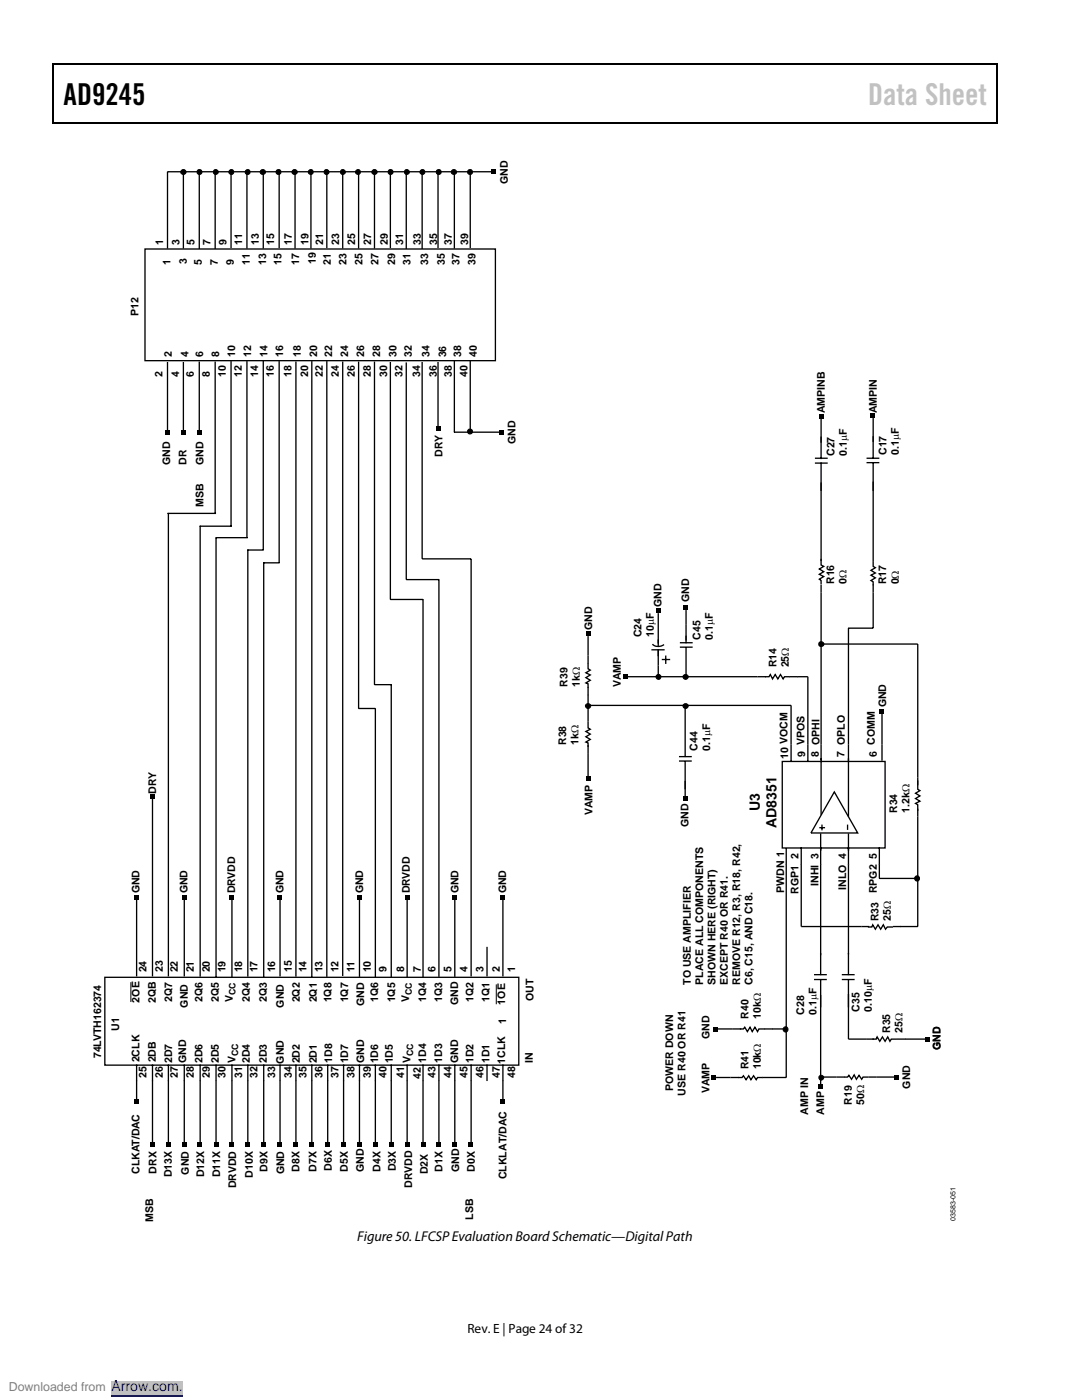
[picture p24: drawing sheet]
<svg xmlns="http://www.w3.org/2000/svg" width="216mm" height="279mm" viewBox="0 0 216 279" stroke-linecap="round" stroke-linejoin="round" font-family="sans-serif">
<defs><g id="words">
<text font-size="6" x="12.7" y="20.9">AD9245</text>
<text font-size="6" fill="#c1c1c1" x="173.2" y="20.9">Data Sheet</text>
<g font-size="2.8">
<text x="151.6" y="161.9" transform="rotate(-90 151.6 161.9)">U3</text>
<text x="155" y="165.3" transform="rotate(-90 155 165.3)">AD8351</text>
<text x="71.3" y="247.7">Figure 50. LFCSP Evaluation Board Schematic—Digital Path</text>
</g>
<text font-size="2.8" fill="#00f" x="22.2" y="277.6">Arrow.com.</text>
<text font-size="2.7" x="93.3" y="266">Rev. E | Page 24 of32</text>
<text font-size="2.5" fill="#808080" x="1.8" y="277.6">Downloaded from</text>
<g font-size="2.1">
<text x="101.4" y="36.7" transform="rotate(-90 101.4 36.7)">GND</text>
<text x="32.5" y="48.9" transform="rotate(-90 32.5 48.9)">1</text>
<text x="34" y="52.8" transform="rotate(-90 34 52.8)">1</text>
<text x="35.8" y="48.8" transform="rotate(-90 35.8 48.8)">3</text>
<text x="37.3" y="52.7" transform="rotate(-90 37.3 52.7)">3</text>
<text x="38.8" y="48.9" transform="rotate(-90 38.8 48.9)">5</text>
<text x="40.3" y="52.8" transform="rotate(-90 40.3 52.8)">5</text>
<text x="42" y="48.9" transform="rotate(-90 42 48.9)">7</text>
<text x="43.5" y="52.8" transform="rotate(-90 43.5 52.8)">7</text>
<text x="45.2" y="48.9" transform="rotate(-90 45.2 48.9)">9</text>
<text x="46.6" y="52.8" transform="rotate(-90 46.6 52.8)">9</text>
<text x="48.4" y="48.9" transform="rotate(-90 48.4 48.9)">11</text>
<text x="49.8" y="52.8" transform="rotate(-90 49.8 52.8)">11</text>
<text x="51.6" y="48.9" transform="rotate(-90 51.6 48.9)">13</text>
<text x="53.1" y="52.8" transform="rotate(-90 53.1 52.8)">13</text>
<text x="54.7" y="48.9" transform="rotate(-90 54.7 48.9)">15</text>
<text x="56.2" y="52.8" transform="rotate(-90 56.2 52.8)">15</text>
<text x="58.3" y="48.9" transform="rotate(-90 58.3 48.9)">17</text>
<text x="59.7" y="52.8" transform="rotate(-90 59.7 52.8)">17</text>
<text x="61.6" y="48.8" transform="rotate(-90 61.6 48.8)">19</text>
<text x="63" y="52.7" transform="rotate(-90 63 52.7)">19</text>
<text x="64.5" y="48.9" transform="rotate(-90 64.5 48.9)">21</text>
<text x="66" y="52.8" transform="rotate(-90 66 52.8)">21</text>
<text x="67.7" y="48.9" transform="rotate(-90 67.7 48.9)">23</text>
<text x="69.2" y="52.8" transform="rotate(-90 69.2 52.8)">23</text>
<text x="70.9" y="48.9" transform="rotate(-90 70.9 48.9)">25</text>
<text x="72.4" y="52.8" transform="rotate(-90 72.4 52.8)">25</text>
<text x="74.1" y="48.9" transform="rotate(-90 74.1 48.9)">27</text>
<text x="75.5" y="52.8" transform="rotate(-90 75.5 52.8)">27</text>
<text x="77.4" y="48.9" transform="rotate(-90 77.4 48.9)">29</text>
<text x="78.8" y="52.8" transform="rotate(-90 78.8 52.8)">29</text>
<text x="80.4" y="48.9" transform="rotate(-90 80.4 48.9)">31</text>
<text x="81.9" y="52.8" transform="rotate(-90 81.9 52.8)">31</text>
<text x="84" y="48.9" transform="rotate(-90 84 48.9)">33</text>
<text x="85.4" y="52.8" transform="rotate(-90 85.4 52.8)">33</text>
<text x="87.2" y="48.9" transform="rotate(-90 87.2 48.9)">35</text>
<text x="88.7" y="52.8" transform="rotate(-90 88.7 52.8)">35</text>
<text x="90.2" y="48.9" transform="rotate(-90 90.2 48.9)">37</text>
<text x="91.7" y="52.8" transform="rotate(-90 91.7 52.8)">37</text>
<text x="93.4" y="48.9" transform="rotate(-90 93.4 48.9)">39</text>
<text x="94.9" y="52.8" transform="rotate(-90 94.9 52.8)">39</text>
<text x="27.6" y="63.1" transform="rotate(-90 27.6 63.1)">P12</text>
<text x="34.3" y="71.3" transform="rotate(-90 34.3 71.3)">2</text>
<text x="37.6" y="71.3" transform="rotate(-90 37.6 71.3)">4</text>
<text x="40.6" y="71.3" transform="rotate(-90 40.6 71.3)">6</text>
<text x="43.7" y="71.3" transform="rotate(-90 43.7 71.3)">8</text>
<text x="46.9" y="71.3" transform="rotate(-90 46.9 71.3)">10</text>
<text x="50.1" y="71.3" transform="rotate(-90 50.1 71.3)">12</text>
<text x="53.4" y="71.3" transform="rotate(-90 53.4 71.3)">14</text>
<text x="56.5" y="71.3" transform="rotate(-90 56.5 71.3)">16</text>
<text x="60" y="71.3" transform="rotate(-90 60 71.3)">18</text>
<text x="63.3" y="71.3" transform="rotate(-90 63.3 71.3)">20</text>
<text x="66.3" y="71.3" transform="rotate(-90 66.3 71.3)">22</text>
<text x="69.5" y="71.3" transform="rotate(-90 69.5 71.3)">24</text>
<text x="72.6" y="71.3" transform="rotate(-90 72.6 71.3)">26</text>
<text x="75.8" y="71.3" transform="rotate(-90 75.8 71.3)">28</text>
<text x="79.1" y="71.3" transform="rotate(-90 79.1 71.3)">30</text>
<text x="82.2" y="71.3" transform="rotate(-90 82.2 71.3)">32</text>
<text x="85.7" y="71.3" transform="rotate(-90 85.7 71.3)">34</text>
<text x="89" y="71.3" transform="rotate(-90 89 71.3)">36</text>
<text x="92" y="71.3" transform="rotate(-90 92 71.3)">38</text>
<text x="95.2" y="71.3" transform="rotate(-90 95.2 71.3)">40</text>
<text x="32.4" y="75.2" transform="rotate(-90 32.4 75.2)">2</text>
<text x="35.7" y="75.2" transform="rotate(-90 35.7 75.2)">4</text>
<text x="38.7" y="75.2" transform="rotate(-90 38.7 75.2)">6</text>
<text x="41.9" y="75.2" transform="rotate(-90 41.9 75.2)">8</text>
<text x="45.1" y="75.2" transform="rotate(-90 45.1 75.2)">10</text>
<text x="48.3" y="75.2" transform="rotate(-90 48.3 75.2)">12</text>
<text x="51.5" y="75.2" transform="rotate(-90 51.5 75.2)">14</text>
<text x="54.6" y="75.2" transform="rotate(-90 54.6 75.2)">16</text>
<text x="58.2" y="75.2" transform="rotate(-90 58.2 75.2)">18</text>
<text x="61.5" y="75.2" transform="rotate(-90 61.5 75.2)">20</text>
<text x="64.4" y="75.2" transform="rotate(-90 64.4 75.2)">22</text>
<text x="67.6" y="75.2" transform="rotate(-90 67.6 75.2)">24</text>
<text x="70.8" y="75.2" transform="rotate(-90 70.8 75.2)">26</text>
<text x="74" y="75.2" transform="rotate(-90 74 75.2)">28</text>
<text x="77.3" y="75.2" transform="rotate(-90 77.3 75.2)">30</text>
<text x="80.3" y="75.2" transform="rotate(-90 80.3 75.2)">32</text>
<text x="83.9" y="75.2" transform="rotate(-90 83.9 75.2)">34</text>
<text x="87.2" y="75.3" transform="rotate(-90 87.2 75.3)">36</text>
<text x="90.1" y="75.2" transform="rotate(-90 90.1 75.2)">38</text>
<text x="93.3" y="75.2" transform="rotate(-90 93.3 75.2)">40</text>
<text x="164.6" y="82.5" transform="rotate(-90 164.6 82.5)">AMPINB</text>
<text x="174.9" y="82.5" transform="rotate(-90 174.9 82.5)">AMPIN</text>
<text x="102.9" y="88.6" transform="rotate(-90 102.9 88.6)">GND</text>
<text x="34" y="92.8" transform="rotate(-90 34 92.8)">GND</text>
<text x="37.2" y="92.8" transform="rotate(-90 37.2 92.8)">DR</text>
<text x="40.6" y="92.8" transform="rotate(-90 40.6 92.8)">GND</text>
<text x="88.3" y="91.1" transform="rotate(-90 88.3 91.1)">DRY</text>
<text x="166.5" y="91" transform="rotate(-90 166.5 91)">C27</text>
<text x="169" y="91" transform="rotate(-90 169 91)">0.1µF</text>
<text x="176.9" y="90.8" transform="rotate(-90 176.9 90.8)">C17</text>
<text x="179.3" y="90.8" transform="rotate(-90 179.3 90.8)">0.1µF</text>
<text x="40.6" y="101.1" transform="rotate(-90 40.6 101.1)">MSB</text>
<text x="166.5" y="116.6" transform="rotate(-90 166.5 116.6)">R16</text>
<text x="168.9" y="116.6" transform="rotate(-90 168.9 116.6)">0Ω</text>
<text x="176.9" y="116.6" transform="rotate(-90 176.9 116.6)">R17</text>
<text x="179.3" y="116.6" transform="rotate(-90 179.3 116.6)">0Ω</text>
<text x="118.1" y="125.7" transform="rotate(-90 118.1 125.7)">GND</text>
<text x="132" y="121.1" transform="rotate(-90 132 121.1)">GND</text>
<text x="137.5" y="120.2" transform="rotate(-90 137.5 120.2)">GND</text>
<text x="128" y="127.2" transform="rotate(-90 128 127.2)">C24</text>
<text x="130.5" y="127.2" transform="rotate(-90 130.5 127.2)">10µF</text>
<text x="139.8" y="127.7" transform="rotate(-90 139.8 127.7)">C45</text>
<text x="142.2" y="127.7" transform="rotate(-90 142.2 127.7)">0.1µF</text>
<text x="113.3" y="137.1" transform="rotate(-90 113.3 137.1)">R39</text>
<text x="115.7" y="137.1" transform="rotate(-90 115.7 137.1)">1kΩ</text>
<text x="123.9" y="137.2" transform="rotate(-90 123.9 137.2)">VAMP</text>
<text x="155" y="133.2" transform="rotate(-90 155 133.2)">R14</text>
<text x="157.4" y="133.2" transform="rotate(-90 157.4 133.2)">25Ω</text>
<text x="176.8" y="141.2" transform="rotate(-90 176.8 141.2)">GND</text>
<text x="113" y="148.7" transform="rotate(-90 113 148.7)">R38</text>
<text x="115.4" y="148.7" transform="rotate(-90 115.4 148.7)">1kΩ</text>
<text x="139.2" y="149.9" transform="rotate(-90 139.2 149.9)">C44</text>
<text x="141.7" y="149.9" transform="rotate(-90 141.7 149.9)">0.1µF</text>
<text x="157.3" y="151.4" transform="rotate(-90 157.3 151.4)">10 VOCM</text>
<text x="160.7" y="151.1" transform="rotate(-90 160.7 151.1)">9 VPOS</text>
<text x="163.4" y="151.1" transform="rotate(-90 163.4 151.1)">8 OPHI</text>
<text x="168.5" y="151.1" transform="rotate(-90 168.5 151.1)">7 OPLO</text>
<text x="175" y="151.1" transform="rotate(-90 175 151.1)">6 COMM</text>
<text x="31.2" y="158.4" transform="rotate(-90 31.2 158.4)">DRY</text>
<text x="118.2" y="162.7" transform="rotate(-90 118.2 162.7)">VAMP</text>
<text x="137.4" y="165" transform="rotate(-90 137.4 165)">GND</text>
<text x="179" y="162.3" transform="rotate(-90 179 162.3)">R34</text>
<text x="181.5" y="162.3" transform="rotate(-90 181.5 162.3)">1.2kΩ</text>
<text x="27.8" y="178.3" transform="rotate(-90 27.8 178.3)">GND</text>
<text x="37.4" y="178.3" transform="rotate(-90 37.4 178.3)">GND</text>
<text x="46.9" y="178.3" transform="rotate(-90 46.9 178.3)">DRVDD</text>
<text x="56.6" y="178.3" transform="rotate(-90 56.6 178.3)">GND</text>
<text x="72.5" y="178.3" transform="rotate(-90 72.5 178.3)">GND</text>
<text x="81.8" y="178.3" transform="rotate(-90 81.8 178.3)">DRVDD</text>
<text x="91.5" y="178.3" transform="rotate(-90 91.5 178.3)">GND</text>
<text x="101" y="178.3" transform="rotate(-90 101 178.3)">GND</text>
<text x="156.5" y="178.2" transform="rotate(-90 156.5 178.2)">PWDN 1</text>
<text x="159.3" y="178.4" transform="rotate(-90 159.3 178.4)">RGP1 2</text>
<text x="163.3" y="176.8" transform="rotate(-90 163.3 176.8)">INHI 3</text>
<text x="168.8" y="177.6" transform="rotate(-90 168.8 177.6)">INLO 4</text>
<text x="175" y="178.3" transform="rotate(-90 175 178.3)">RPG2 5</text>
<text x="175.3" y="183.8" transform="rotate(-90 175.3 183.8)">R33</text>
<text x="177.8" y="183.8" transform="rotate(-90 177.8 183.8)">25Ω</text>
<text x="29.2" y="194.1" transform="rotate(-90 29.2 194.1)">24</text>
<text x="32.5" y="194" transform="rotate(-90 32.5 194)">23</text>
<text x="35.5" y="194.1" transform="rotate(-90 35.5 194.1)">22</text>
<text x="38.7" y="194.1" transform="rotate(-90 38.7 194.1)">21</text>
<text x="41.8" y="194.1" transform="rotate(-90 41.8 194.1)">20</text>
<text x="45" y="194.1" transform="rotate(-90 45 194.1)">19</text>
<text x="48.3" y="194.1" transform="rotate(-90 48.3 194.1)">18</text>
<text x="51.4" y="194.1" transform="rotate(-90 51.4 194.1)">17</text>
<text x="54.9" y="194.1" transform="rotate(-90 54.9 194.1)">16</text>
<text x="58.2" y="194" transform="rotate(-90 58.2 194)">15</text>
<text x="61.2" y="194.1" transform="rotate(-90 61.2 194.1)">14</text>
<text x="64.4" y="194.1" transform="rotate(-90 64.4 194.1)">13</text>
<text x="67.6" y="194.1" transform="rotate(-90 67.6 194.1)">12</text>
<text x="70.7" y="194.1" transform="rotate(-90 70.7 194.1)">11</text>
<text x="74" y="194.1" transform="rotate(-90 74 194.1)">10</text>
<text x="77.1" y="194.1" transform="rotate(-90 77.1 194.1)">9</text>
<text x="80.6" y="194.1" transform="rotate(-90 80.6 194.1)">8</text>
<text x="83.9" y="194.1" transform="rotate(-90 83.9 194.1)">7</text>
<text x="86.9" y="194.1" transform="rotate(-90 86.9 194.1)">6</text>
<text x="90.1" y="194.1" transform="rotate(-90 90.1 194.1)">5</text>
<text x="93.3" y="194.1" transform="rotate(-90 93.3 194.1)">4</text>
<text x="96.5" y="194.1" transform="rotate(-90 96.5 194.1)">3</text>
<text x="99.7" y="194.1" transform="rotate(-90 99.7 194.1)">2</text>
<text x="102.8" y="194.1" transform="rotate(-90 102.8 194.1)">1</text>
<text x="137.8" y="196.6" transform="rotate(-90 137.8 196.6)">TO USE AMPLIFIER</text>
<text x="140.3" y="196.6" transform="rotate(-90 140.3 196.6)">PLACE ALL COMPONENTS</text>
<text x="142.8" y="196.6" transform="rotate(-90 142.8 196.6)">SHOWN HERE (RIGHT)</text>
<text x="145.2" y="196.6" transform="rotate(-90 145.2 196.6)">EXCEPT R40 OR R41.</text>
<text x="147.7" y="196.6" transform="rotate(-90 147.7 196.6)">REMOVE R12, R3, R18, R42,</text>
<text x="150.2" y="196.6" transform="rotate(-90 150.2 196.6)">C6, C15, AND C18.</text>
<text x="27.9" y="200.1" transform="rotate(-90 27.9 200.1)">2OE</text>
<text x="31.1" y="200.2" transform="rotate(-90 31.1 200.2)">2QB</text>
<text x="34.3" y="200" transform="rotate(-90 34.3 200)">2Q7</text>
<text x="37.5" y="201.1" transform="rotate(-90 37.5 201.1)">GND</text>
<text x="40.4" y="200" transform="rotate(-90 40.4 200)">2Q6</text>
<text x="43.7" y="200" transform="rotate(-90 43.7 200)">2Q5</text>
<text x="46.5" y="200" transform="rotate(-90 46.5 200)">V</text>
<text x="49.9" y="200" transform="rotate(-90 49.9 200)">2Q4</text>
<text x="53.2" y="200" transform="rotate(-90 53.2 200)">2Q3</text>
<text x="56.7" y="201.1" transform="rotate(-90 56.7 201.1)">GND</text>
<text x="59.8" y="200.1" transform="rotate(-90 59.8 200.1)">2Q2</text>
<text x="63.2" y="200.1" transform="rotate(-90 63.2 200.1)">2Q1</text>
<text x="66.2" y="200.1" transform="rotate(-90 66.2 200.1)">1Q8</text>
<text x="69.5" y="200" transform="rotate(-90 69.5 200)">1Q7</text>
<text x="72.7" y="200.8" transform="rotate(-90 72.7 200.8)">GND</text>
<text x="75.5" y="200" transform="rotate(-90 75.5 200)">1Q6</text>
<text x="78.8" y="200" transform="rotate(-90 78.8 200)">1Q5</text>
<text x="81.7" y="200" transform="rotate(-90 81.7 200)">V</text>
<text x="85" y="199.9" transform="rotate(-90 85 199.9)">1Q4</text>
<text x="88.2" y="199.9" transform="rotate(-90 88.2 199.9)">1Q3</text>
<text x="91.4" y="200.6" transform="rotate(-90 91.4 200.6)">GND</text>
<text x="94.5" y="200" transform="rotate(-90 94.5 200)">1Q2</text>
<text x="97.6" y="200" transform="rotate(-90 97.6 200)">1Q1</text>
<text x="100.8" y="200.5" transform="rotate(-90 100.8 200.5)">1OE</text>
<text x="106.4" y="199.8" transform="rotate(-90 106.4 199.8)">OUT</text>
<text x="149.4" y="203.3" transform="rotate(-90 149.4 203.3)">R40</text>
<text x="151.8" y="203.3" transform="rotate(-90 151.8 203.3)">10kΩ</text>
<text x="160.4" y="202.6" transform="rotate(-90 160.4 202.6)">C28</text>
<text x="162.9" y="202.6" transform="rotate(-90 162.9 202.6)">0.1µF</text>
<text x="171.5" y="201.9" transform="rotate(-90 171.5 201.9)">C35</text>
<text x="174" y="201.9" transform="rotate(-90 174 201.9)">0.10µF</text>
<text x="23.8" y="205.7" transform="rotate(-90 23.8 205.7)">U1</text>
<text x="101" y="204.4" transform="rotate(-90 101 204.4)">1</text>
<text x="141.5" y="207.4" transform="rotate(-90 141.5 207.4)">GND</text>
<text x="177.6" y="206.2" transform="rotate(-90 177.6 206.2)">R35</text>
<text x="180.1" y="206.2" transform="rotate(-90 180.1 206.2)">25Ω</text>
<text x="187.7" y="209.6" transform="rotate(-90 187.7 209.6)">GND</text>
<text x="20.2" y="211.2" transform="rotate(-90 20.2 211.2)">74LVTH162374</text>
<text x="27.9" y="212" transform="rotate(-90 27.9 212)">2CLK</text>
<text x="29.2" y="215.1" transform="rotate(-90 29.2 215.1)">25</text>
<text x="31.1" y="212" transform="rotate(-90 31.1 212)">2DB</text>
<text x="32.5" y="215.1" transform="rotate(-90 32.5 215.1)">26</text>
<text x="34.3" y="212.2" transform="rotate(-90 34.3 212.2)">2D7</text>
<text x="35.5" y="215.1" transform="rotate(-90 35.5 215.1)">27</text>
<text x="37.2" y="212.2" transform="rotate(-90 37.2 212.2)">GND</text>
<text x="38.7" y="215.1" transform="rotate(-90 38.7 215.1)">28</text>
<text x="40.4" y="212.2" transform="rotate(-90 40.4 212.2)">2D6</text>
<text x="41.8" y="215.1" transform="rotate(-90 41.8 215.1)">29</text>
<text x="43.7" y="212.2" transform="rotate(-90 43.7 212.2)">2D5</text>
<text x="45" y="215.1" transform="rotate(-90 45 215.1)">30</text>
<text x="47" y="212.2" transform="rotate(-90 47 212.2)">V</text>
<text x="48.3" y="215.1" transform="rotate(-90 48.3 215.1)">31</text>
<text x="49.9" y="212.2" transform="rotate(-90 49.9 212.2)">2D4</text>
<text x="51.4" y="215.1" transform="rotate(-90 51.4 215.1)">32</text>
<text x="53.2" y="212.2" transform="rotate(-90 53.2 212.2)">2D3</text>
<text x="54.9" y="215.1" transform="rotate(-90 54.9 215.1)">33</text>
<text x="56.7" y="212.3" transform="rotate(-90 56.7 212.3)">GND</text>
<text x="58.2" y="215.1" transform="rotate(-90 58.2 215.1)">34</text>
<text x="59.8" y="212.2" transform="rotate(-90 59.8 212.2)">2D2</text>
<text x="61.2" y="215.1" transform="rotate(-90 61.2 215.1)">35</text>
<text x="63.2" y="212.2" transform="rotate(-90 63.2 212.2)">2D1</text>
<text x="64.4" y="215.1" transform="rotate(-90 64.4 215.1)">36</text>
<text x="66.3" y="212.1" transform="rotate(-90 66.3 212.1)">1D8</text>
<text x="67.6" y="215.1" transform="rotate(-90 67.6 215.1)">37</text>
<text x="69.5" y="212.2" transform="rotate(-90 69.5 212.2)">1D7</text>
<text x="70.7" y="215.1" transform="rotate(-90 70.7 215.1)">38</text>
<text x="72.7" y="212.2" transform="rotate(-90 72.7 212.2)">GND</text>
<text x="74" y="215.1" transform="rotate(-90 74 215.1)">39</text>
<text x="75.5" y="212.2" transform="rotate(-90 75.5 212.2)">1D6</text>
<text x="77.1" y="215.1" transform="rotate(-90 77.1 215.1)">40</text>
<text x="78.4" y="212.2" transform="rotate(-90 78.4 212.2)">1D5</text>
<text x="80.6" y="215.1" transform="rotate(-90 80.6 215.1)">41</text>
<text x="81.9" y="212.2" transform="rotate(-90 81.9 212.2)">V</text>
<text x="83.9" y="215.4" transform="rotate(-90 83.9 215.4)">42</text>
<text x="85" y="212.1" transform="rotate(-90 85 212.1)">1D4</text>
<text x="86.9" y="215.1" transform="rotate(-90 86.9 215.1)">43</text>
<text x="88.2" y="212.1" transform="rotate(-90 88.2 212.1)">1D3</text>
<text x="90.1" y="215.1" transform="rotate(-90 90.1 215.1)">44</text>
<text x="91.4" y="212.1" transform="rotate(-90 91.4 212.1)">GND</text>
<text x="93.3" y="215.1" transform="rotate(-90 93.3 215.1)">45</text>
<text x="94.5" y="212.2" transform="rotate(-90 94.5 212.2)">1D2</text>
<text x="96.5" y="215.1" transform="rotate(-90 96.5 215.1)">46</text>
<text x="97.6" y="212.2" transform="rotate(-90 97.6 212.2)">1D1</text>
<text x="99.7" y="215.1" transform="rotate(-90 99.7 215.1)">47</text>
<text x="100.8" y="212.3" transform="rotate(-90 100.8 212.3)">1CLK</text>
<text x="102.8" y="215.1" transform="rotate(-90 102.8 215.1)">48</text>
<text x="106.3" y="212.1" transform="rotate(-90 106.3 212.1)">IN</text>
<text x="149.4" y="213.4" transform="rotate(-90 149.4 213.4)">R41</text>
<text x="151.8" y="213.4" transform="rotate(-90 151.8 213.4)">10kΩ</text>
<text x="134.3" y="217.8" transform="rotate(-90 134.3 217.8)">POWER DOWN</text>
<text x="136.8" y="218.7" transform="rotate(-90 136.8 218.7)">USE R40 OR R41</text>
<text x="141.5" y="218.1" transform="rotate(-90 141.5 218.1)">VAMP</text>
<text x="170" y="220.4" transform="rotate(-90 170 220.4)">R19</text>
<text x="172.5" y="220.4" transform="rotate(-90 172.5 220.4)">50Ω</text>
<text x="181.6" y="217.3" transform="rotate(-90 181.6 217.3)">GND</text>
<text x="161.2" y="222.4" transform="rotate(-90 161.2 222.4)">AMP IN</text>
<text x="164.4" y="222.4" transform="rotate(-90 164.4 222.4)">AMP</text>
<text x="53.4" y="233.8" transform="rotate(-90 53.4 233.8)">D9X</text>
<text x="59.8" y="233.8" transform="rotate(-90 59.8 233.8)">D8X</text>
<text x="63.2" y="233.8" transform="rotate(-90 63.2 233.8)">D7X</text>
<text x="66.2" y="233.7" transform="rotate(-90 66.2 233.7)">D6X</text>
<text x="69.4" y="233.8" transform="rotate(-90 69.4 233.8)">D5X</text>
<text x="72.6" y="233.9" transform="rotate(-90 72.6 233.9)">GND</text>
<text x="75.9" y="233.8" transform="rotate(-90 75.9 233.8)">D4X</text>
<text x="79" y="233.8" transform="rotate(-90 79 233.8)">D3X</text>
<text x="88.3" y="233.9" transform="rotate(-90 88.3 233.9)">D1X</text>
<text x="91.6" y="233.9" transform="rotate(-90 91.6 233.9)">GND</text>
<text x="94.7" y="233.9" transform="rotate(-90 94.7 233.9)">D0X</text>
<text x="27.9" y="234.3" transform="rotate(-90 27.9 234.3)">CLKAT/DAC</text>
<text x="31.2" y="234.2" transform="rotate(-90 31.2 234.2)">DRX</text>
<text x="34.3" y="235" transform="rotate(-90 34.3 235)">D13X</text>
<text x="37.7" y="234.4" transform="rotate(-90 37.7 234.4)">GND</text>
<text x="40.8" y="235" transform="rotate(-90 40.8 235)">D12X</text>
<text x="43.9" y="234.9" transform="rotate(-90 43.9 234.9)">D11X</text>
<text x="47.1" y="237.1" transform="rotate(-90 47.1 237.1)">DRVDD</text>
<text x="50.4" y="235" transform="rotate(-90 50.4 235)">D10X</text>
<text x="56.7" y="234.4" transform="rotate(-90 56.7 234.4)">GND</text>
<text x="82.2" y="237.1" transform="rotate(-90 82.2 237.1)">DRVDD</text>
<text x="85.4" y="234.4" transform="rotate(-90 85.4 234.4)">D2X</text>
<text x="101" y="235.3" transform="rotate(-90 101 235.3)">CLKLAT/DAC</text>
<text x="30.6" y="243.9" transform="rotate(-90 30.6 243.9)">MSB</text>
<text x="94.4" y="243.4" transform="rotate(-90 94.4 243.4)">LSB</text>
</g>
<g font-size="1.8">
<text x="47" y="198.6" transform="rotate(-90 47 198.6)">CC</text>
<text x="82.2" y="198.6" transform="rotate(-90 82.2 198.6)">CC</text>
<text x="47.5" y="210.8" transform="rotate(-90 47.5 210.8)">CC</text>
<text x="82.4" y="210.8" transform="rotate(-90 82.4 210.8)">CC</text>
</g>
<text font-size="1.4" x="190.7" y="243.7" transform="rotate(-90 190.7 243.7)">03583-051</text>
</g></defs>
<g fill="#000">
<path d="M10.5 12.7h.3v1h-.3zM10.5 12.7h.3v.3h-.3zM133.3 12.7h.3v.3h-.3zM198.8 12.7h.2v1h-.2zM198.8 12.7h.2v.3h-.2zM10.5 24.4h.3v.2h-.3zM98.1 33.8h.9v.9h-.9zM133.1 24.4h.2v.2h-.2zM198.8 24.4h.2v.2h-.2zM32.9 85.8h1v.9h-1zM36.2 85.8h.8v.9h-.8zM39.3 85.8h.9v.9h-.9z"/>
<path d="M87 85.1h.8v1h-.8zM99.6 85.8h.9v.9h-.9zM163.4 82.7h1v.9h-1zM173.7 82.6h1v.8h-1zM116.9 126.1h.9v.8h-.9zM124.4 134.6h.9v1h-.9zM130.9 121.5h.9v.9h-.9zM136.4 120.8h.9v1h-.9zM29.9 158.6h.9v.9h-.9zM116.9 154.8h.9v1h-.9zM136.3 158.9h.9v.9h-.9zM175.5 141.6h.9v.9h-.9z"/>
<path d="M26.7 178.7h.9v.9h-.9zM36.2 178.7h1v.9h-1zM45.8 178.7h.9v.9h-.9zM55.4 178.7h.8v.9h-.8zM71.2 178.7h1v.9h-1zM80.8 178.7h.9v.9h-.9zM90.3 178.7h.9v.9h-.9zM99.8 178.7h.9v.9h-.9zM26.7 219.4h.9v.9h-.9zM99.8 219.4h.9v.9h-.9zM142 214.6h.9v1h-.9zM142.3 205h.9v.9h-.9z"/>
<path d="M163.2 216.4h1v.9h-1zM178.4 214.5h.9v.9h-.9zM184.7 206.9h.9v.9h-.9zM29.9 228h.9v1h-.9zM33.1 228h.9v1h-.9zM36.2 228h1v1h-1zM39.4 228h1v1h-1zM42.7 228h.9v1h-.9zM45.8 228h.9v1h-.9zM49 228h.9v1h-.9zM52.2 228h.9v1h-.9zM55.4 228h.8v1h-.8z"/>
<path d="M58.5 228h.9v1h-.9zM61.7 228h.9v1h-.9zM64.9 228h.8v1h-.8zM68 228h.9v1h-.9zM71.2 228h1v1h-1zM74.4 228h.9v1h-.9zM77.5 228h1v1h-1zM80.8 228h.9v1h-.9zM84 228h.9v1h-.9zM87.1 228h.9v1h-.9zM90.3 228h.9v1h-.9zM93.5 228h.9v1h-.9z"/>
</g>
<path d="M10.7 13.7v10.7M10.8 12.8h122.5M133.6 12.8h65.2M198.9 13.7v10.7M10.8 24.5h188" fill="none" stroke="#000" stroke-width=".25"/>
<g fill="none" stroke="#000" stroke-width=".26">
<path d="M36.6 34.3v15.3M39.8 34.3v15.4M42.9 34.3v15.4M46.1 34.3v15.2M49.3 34.3v15.3M52.5 34.3v15.3M55.7 34.3v15.2M58.9 34.3v15.3M62 34.3v15.3M65.2 34.3v15.2M68.4 34.3v15.3M71.6 34.3v15.3"/>
<path d="M74.7 34.3v15.3M77.9 34.3v15.2M81.1 34.3v15.4M84.2 34.3v15.4M87.4 34.3v15.2M90.7 34.3v15.3M93.8 34.3v15.2M98.6 34.3h-65.2v15.3M28.9 49.7h70v22.3h-70zM33.4 72.2v14.1M36.6 72.2v14.1M39.8 72.2v14.1"/>
<path d="M42.9 72.2v30.3M46.1 72.1v32.9M49.3 72.1v35.2M52.5 71.9v37.9M55.7 72.1v40.2M59 72.2v122.7M62.2 72.1v122.9M65.2 72.1v122.9M68.4 72.2v122.6M71.6 72.2v69.2h3.3v53.6M74.7 72.2v64.4h3.4M77.9 72.2v47.4h6.5"/>
<path d="M81.1 72.3v43.4h6.5M84.2 72.2v39.3h9.8v83.4M87.4 72.2v13.4M90.7 71.9v14.4M93.8 72v14.3M90.6 86.3h9.6M163.8 96.3v15.7M163.8 83.6v4.8M174.2 96.1v15.9M174.2 83.4v4.8M33.4 102.5h9.7M33.6 102.4v92.5"/>
<path d="M39.9 105h6.4M39.9 104.9v90M43 107.3h6.5M43.1 107.3v87.7M49.4 109.8h3.2M49.5 109.7v85.2M52.5 112.3h3.3M52.6 112.2v82.8M84.4 119.5v75.5M87.6 115.6v79.4M163.8 116.6v46M174.2 116.6v8.8h-5"/>
<path d="M78.1 136.6v58.4M117.3 137.1v6.9M117.3 126.9v5.5M125.3 135.1h27.5M131.3 122.4v6M131.3 129.7v5.4M132 131.6h1.7M132.8 130.8v1.7M136.9 121.8v6M157.5 135.1h3.7v16.9M163.8 128.5h19.3v28.2M169.3 125.4v37.6"/>
<path d="M30.4 159v35.9M117.3 140.8h40.6v11.2M117.3 148.7v6.5M136.7 155.8v3.6M156.1 152h20.5v17.2h-20.5zM176 142v9.8M27.3 179.2v15.7M36.8 179.2v15.7M46.3 179.2v15.8M55.9 179.2v15.7M71.7 179.2v15.8M81.2 179.2v15.8"/>
<path d="M90.8 179.2v15.8M100.3 179.2v15.7M156.9 169.3v45.7h-4.8M159.9 169.1v15.8h13.5M163.8 166.3v24.3M169.3 166.3v24.2M175.5 169.1v6.2h7.6M183.1 161.4v23.5h-4.9M20.9 195h82.6v17.6h-82.6zM97.2 189v5.9M163.8 198.6v18.3M169.3 198.4v9h5.1"/>
<path d="M27.3 212.5v7.3M30.4 212.5v15.9M33.6 212.5v15.9M36.8 212.5v15.9M39.9 212.5v15.9M43.1 212.5v15.9M46.3 212.5v15.9M49.5 212.5v15.9M52.6 212.5v15.9M55.9 212.5v15.9M59 212.5v15.9M62.2 212.5v15.9"/>
<path d="M65.4 212.5v15.9M68.6 212.5v15.9M71.7 212.5v15.9M74.9 212.5v15.9M78.1 212.5v15.9M81.2 212.5v15.9M84.4 212.5v15.9M87.6 212.5v15.9M90.8 212.5v15.9M94 212.5v15.9M97.2 212.5v3.2M100.3 212.5v7.3"/>
<path d="M143.2 205.3h4.7M147.5 215h-4.6M156.9 205.3h-4.3M163.8 215h4.7M173.3 215h5.5M179 207.4h6.2"/>
<circle cx="163.9" cy="128.6" r=".48"/>
</g>
<circle cx="163.8" cy="128.6" r=".48" fill="#000"/>
<path d="M169.1 214.9h3l-.1 .2h-3.1z" fill="#fff"/>
<path d="M168.4 215h.7l.3-.4 .5 .8 .5-.9 .5 .9 .5-.8 .5 .8 .3-.4h1.1" fill="none" stroke="#000" stroke-width=".26"/>
<path d="M174.8 207.2h3l-.1 .3h-3z" fill="#fff"/>
<path d="M174.1 207.4h.7l.2-.5 .6 .9 .5-.9 .5 .9 .5-.9 .5 .9 .2-.4h1.2" fill="none" stroke="#000" stroke-width=".26"/>
<path d="M148.1 215h3l-.1 .2h-3.1z" fill="#fff"/>
<path d="M147.4 215h.7l.2-.3 .6 .8 .5-.8 .4 .8 .6-.8 .5 .8 .3-.5h1" fill="none" stroke="#000" stroke-width=".26"/>
<path d="M148.3 205.3h3l-.1 .2h-3z" fill="#fff"/>
<path d="M147.6 205.4h.7l.3-.4 .5 .9 .6-.9 .4 .9 .5-.9 .6 .9 .2-.5h1.3" fill="none" stroke="#000" stroke-width=".26"/>
<path d="M153.4 134.9h3l-.1 .3h-3z" fill="#fff"/>
<path d="M152.7 135.1h.7l.3-.5 .5 .9 .5-.9 .5 .9 .5-.9 .6 .9 .2-.4h1.1" fill="none" stroke="#000" stroke-width=".26"/>
<path d="M173.9 184.8h3.1l-.2 .3h-3z" fill="#fff"/>
<path d="M173.2 185h.8l.1-.4 .6 .8 .5-.8 .5 .8 .6-.8 .4 .8 .3-.4h1.2" fill="none" stroke="#000" stroke-width=".26"/>
<path d="M117.2 133.5l.3 .1v3.1l-.3-.1z" fill="#fff"/>
<path d="M117.3 132.3v1.2l.5 .2-.9 .6 .9 .4-.9 .5 .9 .6-.9 .5 .4 .2v.8" fill="none" stroke="#000" stroke-width=".26"/>
<path d="M117.2 145.3l.3 .2v2.9h-.3z" fill="#fff"/>
<path d="M117.3 144v1.3l.5 .2-.9 .5 .9 .5-.9 .5 .9 .6-.9 .5 .4 .2v.8" fill="none" stroke="#000" stroke-width=".26"/>
<path d="M174.1 113.1l.2 .1v3.1l-.2-.2z" fill="#fff"/>
<path d="M174.2 112v1l.5 .3-.9 .5 .9 .6-.9 .4 .9 .5-.9 .6 .4 .2v.7" fill="none" stroke="#000" stroke-width=".26"/>
<path d="M163.8 112.9l.2 .1v3l-.2-.1z" fill="#fff"/>
<g fill="none" stroke="#000" stroke-width=".26">
<path d="M162.6 92.4h2.6M162.6 91.5h2.6M163.8 87.1v4.5M163.8 92.3v5.7M172.9 91.5h2.6M172.9 92.3h2.6M174.2 87v4.5M174.2 92.3v5.7M163.8 111.5v1.3l.6 .2-.9 .6 .9 .5-.9 .5 .9 .5-.9 .5 .3 .3v.7M130.1 129.7h2.4M130.2 128.5a1.67 1.67 0 0 0 2.3 .1M131.3 127.7v1.3"/>
<path d="M131.3 129.7v1.1M135.7 129.2h2.5M135.7 128.3h2.5M136.9 126.9v1.5M136.9 129.2v5.6M135.5 151.9h2.5M135.5 151h2.5M136.7 141.4v9.7M136.7 151.9v5.6M166.5 158l4.6 8.2h-9.3zM163.5 165.2h1.1M164 164.6v1.1"/>
<path d="M169.1 164.6v1M162.4 195.5h2.6M162.4 194.5h2.6M163.8 190.2v4.4M163.8 195.4v5.6M168 195.5h2.5M168 194.5h2.5M169.3 190.2v4.4M169.3 195.4v5.6"/>
</g>
<g fill="#000">
<circle cx="36.6" cy="34.4" r=".51"/>
<circle cx="39.8" cy="34.3" r=".5"/>
<circle cx="43.1" cy="34.3" r=".5"/>
<circle cx="46.2" cy="34.3" r=".5"/>
<circle cx="49.4" cy="34.3" r=".5"/>
<circle cx="52.4" cy="34.4" r=".51"/>
<circle cx="55.6" cy="34.3" r=".5"/>
<circle cx="58.8" cy="34.4" r=".51"/>
<circle cx="62" cy="34.3" r=".5"/>
<circle cx="65.2" cy="34.3" r=".5"/>
<circle cx="68.4" cy="34.3" r=".5"/>
<circle cx="71.4" cy="34.3" r=".5"/>
<circle cx="74.7" cy="34.4" r=".51"/>
<circle cx="77.9" cy="34.3" r=".5"/>
<circle cx="81.2" cy="34.3" r=".5"/>
<circle cx="84.3" cy="34.3" r=".5"/>
<circle cx="87.5" cy="34.3" r=".5"/>
<circle cx="90.6" cy="34.4" r=".51"/>
<circle cx="93.8" cy="34.3" r=".5"/>
<circle cx="93.8" cy="86.1" r=".49"/>
<circle cx="131.4" cy="135.1" r=".48"/>
<circle cx="136.8" cy="135.1" r=".49"/>
<circle cx="117.3" cy="140.9" r=".49"/>
<circle cx="136.8" cy="140.9" r=".49"/>
<circle cx="183" cy="175.3" r=".51"/>
<circle cx="156.8" cy="205.4" r=".51"/>
<circle cx="163.9" cy="215.1" r=".47"/>
</g>
<g fill="none" stroke="#000" stroke-width=".2">
<path d="M26.1 196v4M99 196.5v3.9"/>
<circle cx="36.6" cy="34.4" r=".51"/>
<circle cx="39.8" cy="34.3" r=".5"/>
<circle cx="43.1" cy="34.3" r=".5"/>
<circle cx="46.2" cy="34.3" r=".5"/>
<circle cx="49.4" cy="34.3" r=".5"/>
<circle cx="52.4" cy="34.4" r=".51"/>
<circle cx="55.6" cy="34.3" r=".5"/>
<circle cx="58.8" cy="34.4" r=".51"/>
<circle cx="62" cy="34.3" r=".5"/>
<circle cx="65.2" cy="34.3" r=".5"/>
<circle cx="68.4" cy="34.3" r=".5"/>
<circle cx="71.4" cy="34.3" r=".5"/>
<circle cx="74.7" cy="34.4" r=".51"/>
<circle cx="77.9" cy="34.3" r=".5"/>
<circle cx="81.2" cy="34.3" r=".5"/>
<circle cx="84.3" cy="34.3" r=".5"/>
<circle cx="87.5" cy="34.3" r=".5"/>
<circle cx="90.6" cy="34.4" r=".51"/>
<circle cx="93.8" cy="34.3" r=".5"/>
<circle cx="93.8" cy="86.1" r=".49"/>
<circle cx="131.4" cy="135.1" r=".48"/>
<circle cx="136.8" cy="135.1" r=".49"/>
<circle cx="117.3" cy="140.9" r=".49"/>
<circle cx="136.8" cy="140.9" r=".49"/>
<circle cx="183" cy="175.3" r=".51"/>
<circle cx="156.8" cy="205.4" r=".51"/>
<circle cx="163.9" cy="215.1" r=".47"/>
</g>
<path d="M163.8 91.5v.9M174.2 91.5v.9M131.3 129v.7M136.9 128.3v.9M136.7 151v1M163.8 194.5v1M169.3 194.5v1" fill="none" stroke="#fff" stroke-width=".35"/>
<path d="M182.9 157.3l.4 .1v3.1l-.4-.1z" fill="#fff"/>
<path d="M183.1 155.8v1.7l.5 .3-.9 .5 .9 .5-.9 .6 .9 .5-.9 .4 .4 .3v1.2" fill="none" stroke="#000" stroke-width=".26"/>
<path d="M0 276.9h70.6" fill="none" stroke="#fff" stroke-width="2.5" stroke-linecap="butt"/>
<path d="M22.2 275.6h14.3v2.6h-14.3z" fill="#c0c0c0"/>
<path d="M22.2 278.6h14.3" fill="none" stroke="#00f" stroke-width=".2"/>
<path d="M0 276.9h70.6" fill="none" stroke="#fff" stroke-width="2.5" stroke-linecap="butt"/>
<path d="M22.2 275.6h14.3v2.6h-14.3z" fill="#c0c0c0"/>
<path d="M22.2 278.6h14.3" fill="none" stroke="#00f" stroke-width=".2"/>
<path d="M0 276.9h70.6" fill="none" stroke="#fff" stroke-width="2.5" stroke-linecap="butt"/>
<path d="M22.2 275.6h14.3v2.6h-14.3z" fill="#c0c0c0"/>
<path d="M22.2 278.6h14.3" fill="none" stroke="#00f" stroke-width=".2"/>
<path d="M0 276.9h70.6" fill="none" stroke="#fff" stroke-width="2.5" stroke-linecap="butt"/>
<path d="M22.2 275.6h14.3v2.6h-14.3z" fill="#c0c0c0"/>
<path d="M22.2 278.6h14.3" fill="none" stroke="#00f" stroke-width=".2"/>
<path d="M0 276.9h70.6" fill="none" stroke="#fff" stroke-width="2.5" stroke-linecap="butt"/>
<path d="M22.2 275.6h14.3v2.6h-14.3z" fill="#c0c0c0"/>
<path d="M22.2 278.6h14.3" fill="none" stroke="#00f" stroke-width=".2"/>
<path d="M0 276.9h70.6" fill="none" stroke="#fff" stroke-width="2.5" stroke-linecap="butt"/>
<path d="M22.2 275.6h14.3v2.6h-14.3z" fill="#c0c0c0"/>
<path d="M22.2 278.6h14.3" fill="none" stroke="#00f" stroke-width=".2"/>
<path d="M0 276.9h70.6" fill="none" stroke="#fff" stroke-width="2.5" stroke-linecap="butt"/>
<path d="M22.2 275.6h14.3v2.6h-14.3z" fill="#c0c0c0"/>
<path d="M22.2 278.6h14.3" fill="none" stroke="#00f" stroke-width=".2"/>
<path d="M0 276.9h70.6" fill="none" stroke="#fff" stroke-width="2.5" stroke-linecap="butt"/>
<path d="M22.2 275.6h14.3v2.6h-14.3z" fill="#c0c0c0"/>
<path d="M22.2 278.6h14.3" fill="none" stroke="#00f" stroke-width=".2"/>
<path d="M0 276.9h70.6" fill="none" stroke="#fff" stroke-width="2.5" stroke-linecap="butt"/>
<path d="M22.2 275.6h14.3v2.6h-14.3z" fill="#c0c0c0"/>
<path d="M22.2 278.6h14.3" fill="none" stroke="#00f" stroke-width=".2"/>
<path d="M0 276.9h70.6" fill="none" stroke="#fff" stroke-width="2.5" stroke-linecap="butt"/>
<path d="M22.2 275.6h14.3v2.6h-14.3z" fill="#c0c0c0"/>
<path d="M22.2 278.6h14.3" fill="none" stroke="#00f" stroke-width=".2"/>
<path d="M0 276.9h70.6" fill="none" stroke="#fff" stroke-width="2.5" stroke-linecap="butt"/>
<path d="M22.2 275.6h14.3v2.6h-14.3z" fill="#c0c0c0"/>
<path d="M22.2 278.6h14.3" fill="none" stroke="#00f" stroke-width=".2"/>
<path d="M0 276.9h70.6" fill="none" stroke="#fff" stroke-width="2.5" stroke-linecap="butt"/>
<path d="M22.2 275.6h14.3v2.6h-14.3z" fill="#c0c0c0"/>
<path d="M22.2 278.6h14.3" fill="none" stroke="#00f" stroke-width=".2"/>
<path d="M0 276.9h70.6" fill="none" stroke="#fff" stroke-width="2.5" stroke-linecap="butt"/>
<path d="M22.2 275.6h14.3v2.6h-14.3z" fill="#c0c0c0"/>
<path d="M22.2 278.6h14.3" fill="none" stroke="#00f" stroke-width=".2"/>
<path d="M0 276.9h70.6" fill="none" stroke="#fff" stroke-width="2.5" stroke-linecap="butt"/>
<path d="M22.2 275.6h14.3v2.6h-14.3z" fill="#c0c0c0"/>
<path d="M22.2 278.6h14.3" fill="none" stroke="#00f" stroke-width=".2"/>
<path d="M0 276.9h70.6" fill="none" stroke="#fff" stroke-width="2.5" stroke-linecap="butt"/>
<path d="M22.2 275.6h14.3v2.6h-14.3z" fill="#c0c0c0"/>
<path d="M22.2 278.6h14.3" fill="none" stroke="#00f" stroke-width=".2"/>
<path d="M0 276.9h70.6" fill="none" stroke="#fff" stroke-width="2.5" stroke-linecap="butt"/>
<path d="M22.2 275.6h14.3v2.6h-14.3z" fill="#c0c0c0"/>
<path d="M22.2 278.6h14.3" fill="none" stroke="#00f" stroke-width=".2"/>
<path d="M0 276.9h70.6" fill="none" stroke="#fff" stroke-width="2.5" stroke-linecap="butt"/>
<path d="M22.2 275.6h14.3v2.6h-14.3z" fill="#c0c0c0"/>
<path d="M22.2 278.6h14.3" fill="none" stroke="#00f" stroke-width=".2"/>
<path d="M0 276.9h70.6" fill="none" stroke="#fff" stroke-width="2.5" stroke-linecap="butt"/>
<path d="M22.2 275.6h14.3v2.6h-14.3z" fill="#c0c0c0"/>
<path d="M22.2 278.6h14.3" fill="none" stroke="#00f" stroke-width=".2"/>
<path d="M0 276.9h70.6" fill="none" stroke="#fff" stroke-width="2.5" stroke-linecap="butt"/>
<path d="M22.2 275.6h14.3v2.6h-14.3z" fill="#c0c0c0"/>
<path d="M22.2 278.6h14.3" fill="none" stroke="#00f" stroke-width=".2"/>
<path d="M0 276.9h70.6" fill="none" stroke="#fff" stroke-width="2.5" stroke-linecap="butt"/>
<path d="M22.2 275.6h14.3v2.6h-14.3z" fill="#c0c0c0"/>
<path d="M22.2 278.6h14.3" fill="none" stroke="#00f" stroke-width=".2"/>
<path d="M0 276.9h70.6" fill="none" stroke="#fff" stroke-width="2.5" stroke-linecap="butt"/>
<path d="M22.2 275.6h14.3v2.6h-14.3z" fill="#c0c0c0"/>
<path d="M22.2 278.6h14.3" fill="none" stroke="#00f" stroke-width=".2"/>
<path d="M0 276.9h70.6" fill="none" stroke="#fff" stroke-width="2.5" stroke-linecap="butt"/>
<path d="M22.2 275.6h14.3v2.6h-14.3z" fill="#c0c0c0"/>
<path d="M22.2 278.6h14.3" fill="none" stroke="#00f" stroke-width=".2"/>
<path d="M0 276.9h70.6" fill="none" stroke="#fff" stroke-width="2.5" stroke-linecap="butt"/>
<path d="M22.2 275.6h14.3v2.6h-14.3z" fill="#c0c0c0"/>
<path d="M22.2 278.6h14.3" fill="none" stroke="#00f" stroke-width=".2"/>
<path d="M0 276.9h70.6" fill="none" stroke="#fff" stroke-width="2.5" stroke-linecap="butt"/>
<path d="M22.2 275.6h14.3v2.6h-14.3z" fill="#c0c0c0"/>
<path d="M22.2 278.6h14.3" fill="none" stroke="#00f" stroke-width=".2"/>
<use href="#words"/>
</svg>
